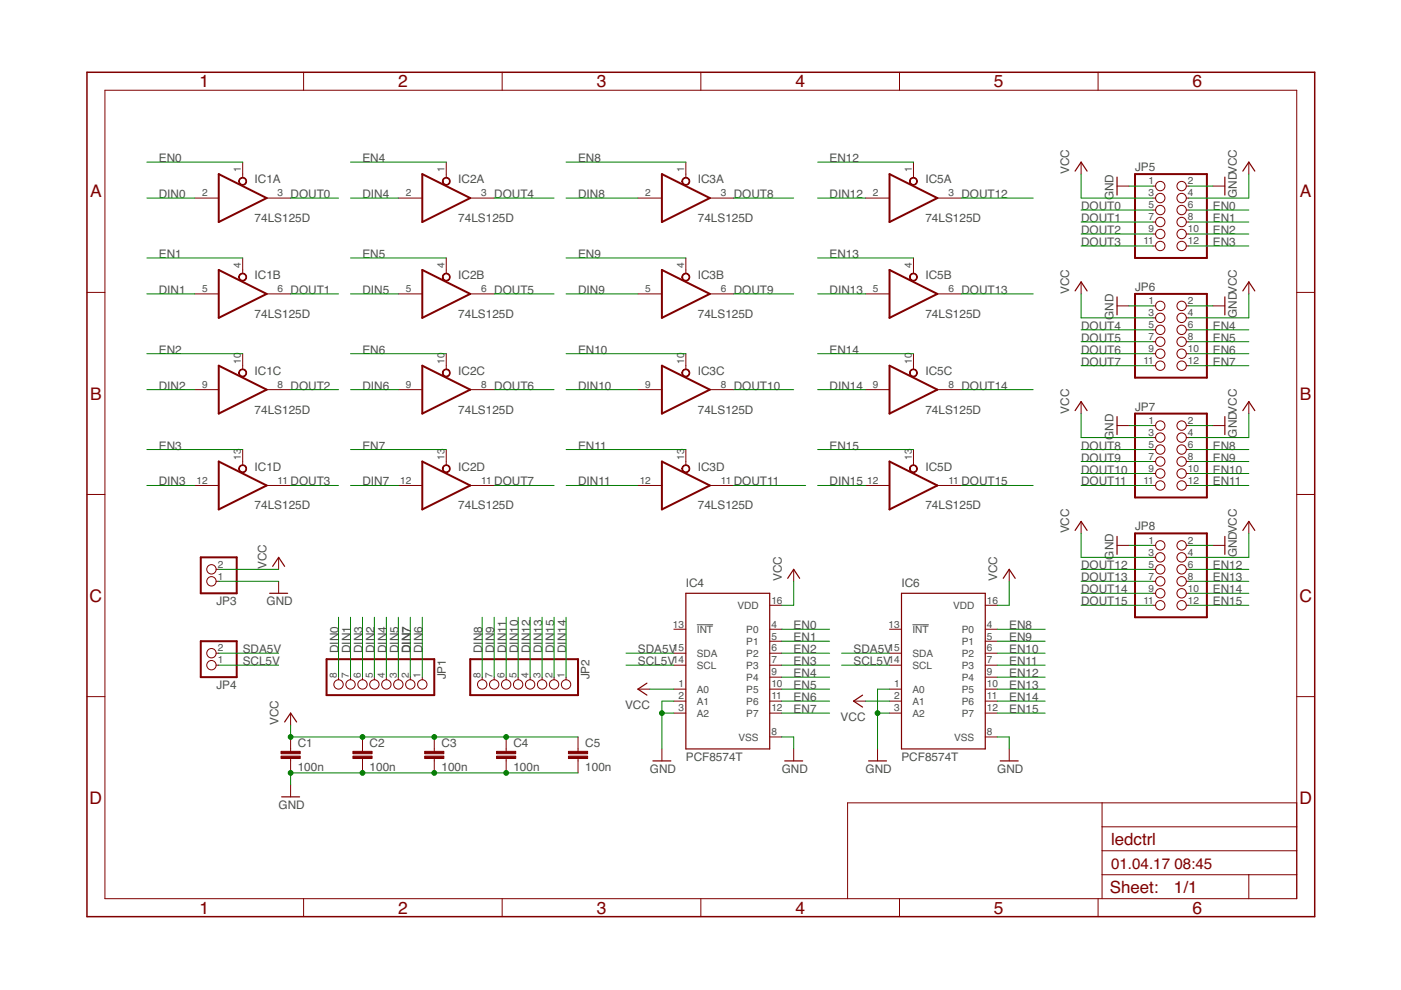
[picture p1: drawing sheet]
<svg xmlns="http://www.w3.org/2000/svg" width="297mm" height="210mm" viewBox="0 0 297 210" stroke-linecap="round" stroke-linejoin="round" font-family="sans-serif">
<defs><g id="words">
<g font-size="3.7" fill="#800000">
<text x="42.3" y="18.5">1</text>
<text x="84.4" y="18.5">2</text>
<text x="126.5" y="18.5">3</text>
<text x="168.6" y="18.5">4</text>
<text x="210.7" y="18.5">5</text>
<text x="252.9" y="18.5">6</text>
<text x="19.1" y="41.9">A</text>
<text x="275.6" y="41.9">A</text>
<text x="19.1" y="84.7">B</text>
<text x="275.6" y="84.7">B</text>
<text x="19" y="127.6">C</text>
<text x="275.5" y="127.6">C</text>
<text x="19" y="170.4">D</text>
<text x="275.5" y="170.4">D</text>
<text x="42.3" y="193.7">1</text>
<text x="84.4" y="193.7">2</text>
<text x="126.5" y="193.7">3</text>
<text x="168.6" y="193.7">4</text>
<text x="210.7" y="193.7">5</text>
<text x="252.9" y="193.7">6</text>
</g>
<g font-size="3.6" fill="#800000">
<text x="235.6" y="179.1">ledctrl</text>
<text x="235.3" y="189.4">Sheet:</text>
<text x="248.9" y="189.3">1/1</text>
</g>
<g font-size="3.2" fill="#800000">
<text x="235.6" y="184.2">01.04.17</text>
<text x="249" y="184.2">08:45</text>
</g>
<g font-size="2.5" fill="#505050">
<text x="33.7" y="34.4">EN0</text>
<text x="76.8" y="34.4">EN4</text>
<text x="122.6" y="34.4">EN8</text>
<text x="175.9" y="34.4">EN12</text>
<text x="33.7" y="42">DIN0</text>
<text x="54" y="38.8">IC1A</text>
<text x="61.6" y="42">DOUT0</text>
<text x="76.8" y="42">DIN4</text>
<text x="97.2" y="38.8">IC2A</text>
<text x="104.8" y="42">DOUT4</text>
<text x="122.6" y="42">DIN8</text>
<text x="148" y="38.8">IC3A</text>
<text x="155.6" y="42">DOUT8</text>
<text x="175.9" y="42">DIN12</text>
<text x="196.2" y="38.8">IC5A</text>
<text x="203.8" y="42">DOUT12</text>
<text x="226.7" y="36.9" transform="rotate(-90 226.7 36.9)">VCC</text>
<text x="240.6" y="36.3">JP5</text>
<text x="262.2" y="42" transform="rotate(-90 262.2 42)">GNDVCC</text>
<text x="54" y="47.1">74LS125D</text>
<text x="97.2" y="47.1">74LS125D</text>
<text x="148" y="47.1">74LS125D</text>
<text x="196.2" y="47.1">74LS125D</text>
<text x="229.2" y="44.5">DOUT0</text>
<text x="229.2" y="47.1">DOUT1</text>
<text x="236.1" y="42.5" transform="rotate(-90 236.1 42.5)">GND</text>
<text x="257.2" y="44.5">EN0</text>
<text x="257.2" y="47.1">EN1</text>
<text x="229.2" y="49.6">DOUT2</text>
<text x="229.2" y="52.1">DOUT3</text>
<text x="257.2" y="49.6">EN2</text>
<text x="257.2" y="52.1">EN3</text>
<text x="33.7" y="54.7">EN1</text>
<text x="54" y="59.1">IC1B</text>
<text x="76.8" y="54.7">EN5</text>
<text x="97.2" y="59.1">IC2B</text>
<text x="122.6" y="54.7">EN9</text>
<text x="148" y="59.1">IC3B</text>
<text x="175.9" y="54.7">EN13</text>
<text x="196.2" y="59.1">IC5B</text>
<text x="33.7" y="62.3">DIN1</text>
<text x="61.6" y="62.3">DOUT1</text>
<text x="76.8" y="62.3">DIN5</text>
<text x="104.8" y="62.3">DOUT5</text>
<text x="122.6" y="62.3">DIN9</text>
<text x="155.6" y="62.3">DOUT9</text>
<text x="175.9" y="62.3">DIN13</text>
<text x="203.8" y="62.3">DOUT13</text>
<text x="226.7" y="62.3" transform="rotate(-90 226.7 62.3)">VCC</text>
<text x="240.6" y="61.7">JP6</text>
<text x="54" y="67.4">74LS125D</text>
<text x="97.2" y="67.4">74LS125D</text>
<text x="148" y="67.4">74LS125D</text>
<text x="196.2" y="67.4">74LS125D</text>
<text x="229.2" y="69.9">DOUT4</text>
<text x="236.1" y="67.9" transform="rotate(-90 236.1 67.9)">GND</text>
<text x="257.2" y="69.9">EN4</text>
<text x="262.2" y="67.4" transform="rotate(-90 262.2 67.4)">GNDVCC</text>
<text x="33.7" y="75">EN2</text>
<text x="76.8" y="75">EN6</text>
<text x="122.6" y="75">EN10</text>
<text x="175.9" y="75">EN14</text>
<text x="229.2" y="72.5">DOUT5</text>
<text x="229.2" y="75">DOUT6</text>
<text x="229.2" y="77.5">DOUT7</text>
<text x="257.2" y="72.5">EN5</text>
<text x="257.2" y="75">EN6</text>
<text x="257.2" y="77.5">EN7</text>
<text x="33.7" y="82.6">DIN2</text>
<text x="54" y="79.4">IC1C</text>
<text x="61.6" y="82.6">DOUT2</text>
<text x="76.8" y="82.6">DIN6</text>
<text x="97.2" y="79.4">IC2C</text>
<text x="104.8" y="82.6">DOUT6</text>
<text x="122.6" y="82.6">DIN10</text>
<text x="148" y="79.4">IC3C</text>
<text x="155.6" y="82.6">DOUT10</text>
<text x="175.9" y="82.6">DIN14</text>
<text x="196.2" y="79.4">IC5C</text>
<text x="203.8" y="82.6">DOUT14</text>
<text x="54" y="87.7">74LS125D</text>
<text x="97.2" y="87.7">74LS125D</text>
<text x="148" y="87.7">74LS125D</text>
<text x="196.2" y="87.7">74LS125D</text>
<text x="226.7" y="87.7" transform="rotate(-90 226.7 87.7)">VCC</text>
<text x="240.6" y="87.1">JP7</text>
<text x="33.7" y="95.3">EN3</text>
<text x="76.8" y="95.3">EN7</text>
<text x="122.6" y="95.3">EN11</text>
<text x="175.9" y="95.3">EN15</text>
<text x="229.2" y="95.3">DOUT8</text>
<text x="236.1" y="93.2" transform="rotate(-90 236.1 93.2)">GND</text>
<text x="257.2" y="95.3">EN8</text>
<text x="262.2" y="92.8" transform="rotate(-90 262.2 92.8)">GNDVCC</text>
<text x="54" y="99.8">IC1D</text>
<text x="97.2" y="99.8">IC2D</text>
<text x="148" y="99.8">IC3D</text>
<text x="196.2" y="99.8">IC5D</text>
<text x="229.2" y="97.9">DOUT9</text>
<text x="229.2" y="100.4">DOUT10</text>
<text x="257.2" y="97.9">EN9</text>
<text x="257.2" y="100.4">EN10</text>
<text x="33.7" y="102.9">DIN3</text>
<text x="61.6" y="102.9">DOUT3</text>
<text x="76.8" y="102.9">DIN7</text>
<text x="104.8" y="102.9">DOUT7</text>
<text x="122.6" y="102.9">DIN11</text>
<text x="155.6" y="102.9">DOUT11</text>
<text x="175.9" y="102.9">DIN15</text>
<text x="203.8" y="102.9">DOUT15</text>
<text x="229.2" y="102.9">DOUT11</text>
<text x="257.2" y="102.9">EN11</text>
<text x="54" y="108">74LS125D</text>
<text x="97.2" y="108">74LS125D</text>
<text x="148" y="108">74LS125D</text>
<text x="196.2" y="108">74LS125D</text>
<text x="226.7" y="113.1" transform="rotate(-90 226.7 113.1)">VCC</text>
<text x="240.6" y="112.5">JP8</text>
<text x="236.1" y="118.6" transform="rotate(-90 236.1 118.6)">GND</text>
<text x="262.2" y="118.2" transform="rotate(-90 262.2 118.2)">GNDVCC</text>
<text x="56.5" y="120.7" transform="rotate(-90 56.5 120.7)">VCC</text>
<text x="145.4" y="124.5">IC4</text>
<text x="165.7" y="123.3" transform="rotate(-90 165.7 123.3)">VCC</text>
<text x="191.1" y="124.5">IC6</text>
<text x="211.4" y="123.3" transform="rotate(-90 211.4 123.3)">VCC</text>
<text x="229.2" y="120.7">DOUT12</text>
<text x="229.2" y="123.3">DOUT13</text>
<text x="229.2" y="125.8">DOUT14</text>
<text x="257.2" y="120.7">EN12</text>
<text x="257.2" y="123.3">EN13</text>
<text x="257.2" y="125.8">EN14</text>
<text x="45.9" y="128.2">JP3</text>
<text x="56.5" y="128.3">GND</text>
<text x="229.2" y="128.3">DOUT15</text>
<text x="257.2" y="128.3">EN15</text>
<text x="168.3" y="133.4">EN0</text>
<text x="168.3" y="135.9">EN1</text>
<text x="214" y="133.4">EN8</text>
<text x="214" y="135.9">EN9</text>
<text x="51.5" y="138.5">SDA5V</text>
<text x="51.5" y="141">SCL5V</text>
<text x="71.8" y="138.5" transform="rotate(-90 71.8 138.5)">DIN0</text>
<text x="74.3" y="138.5" transform="rotate(-90 74.3 138.5)">DIN1</text>
<text x="76.8" y="138.5" transform="rotate(-90 76.8 138.5)">DIN3</text>
<text x="79.4" y="138.5" transform="rotate(-90 79.4 138.5)">DIN2</text>
<text x="81.9" y="138.5" transform="rotate(-90 81.9 138.5)">DIN4</text>
<text x="84.5" y="138.5" transform="rotate(-90 84.5 138.5)">DIN5</text>
<text x="87" y="138.5" transform="rotate(-90 87 138.5)">DIN7</text>
<text x="89.5" y="138.5" transform="rotate(-90 89.5 138.5)">DIN6</text>
<text x="102.2" y="138.5" transform="rotate(-90 102.2 138.5)">DIN8</text>
<text x="104.8" y="138.5" transform="rotate(-90 104.8 138.5)">DIN9</text>
<text x="107.3" y="138.5" transform="rotate(-90 107.3 138.5)">DIN11</text>
<text x="109.9" y="138.5" transform="rotate(-90 109.9 138.5)">DIN10</text>
<text x="112.4" y="138.5" transform="rotate(-90 112.4 138.5)">DIN12</text>
<text x="114.9" y="138.5" transform="rotate(-90 114.9 138.5)">DIN13</text>
<text x="117.5" y="138.5" transform="rotate(-90 117.5 138.5)">DIN15</text>
<text x="120" y="138.5" transform="rotate(-90 120 138.5)">DIN14</text>
<text x="135.3" y="138.5">SDA5V</text>
<text x="135.3" y="141">SCL5V</text>
<text x="168.3" y="138.5">EN2</text>
<text x="168.3" y="141">EN3</text>
<text x="168.3" y="143.6">EN4</text>
<text x="181" y="138.5">SDA5V</text>
<text x="181" y="141">SCL5V</text>
<text x="214" y="138.5">EN10</text>
<text x="214" y="141">EN11</text>
<text x="214" y="143.6">EN12</text>
<text x="45.9" y="146">JP4</text>
<text x="94.5" y="144.1" transform="rotate(-90 94.5 144.1)">JP1</text>
<text x="125" y="144.1" transform="rotate(-90 125 144.1)">JP2</text>
<text x="168.3" y="146.1">EN5</text>
<text x="168.3" y="148.6">EN6</text>
<text x="214" y="146.1">EN13</text>
<text x="214" y="148.6">EN14</text>
<text x="59.1" y="153.7" transform="rotate(-90 59.1 153.7)">VCC</text>
<text x="132.5" y="150.4">VCC</text>
<text x="168.3" y="151.2">EN7</text>
<text x="178.2" y="153">VCC</text>
<text x="214" y="151.2">EN15</text>
<text x="63.1" y="158.4">C1</text>
<text x="78.4" y="158.4">C2</text>
<text x="93.6" y="158.4">C3</text>
<text x="108.8" y="158.4">C4</text>
<text x="124.1" y="158.4">C5</text>
<text x="145.4" y="161.3">PCF8574T</text>
<text x="191.1" y="161.3">PCF8574T</text>
<text x="63.1" y="163.5">100n</text>
<text x="78.4" y="163.5">100n</text>
<text x="93.6" y="163.5">100n</text>
<text x="108.8" y="163.5">100n</text>
<text x="124.1" y="163.5">100n</text>
<text x="137.8" y="163.9">GND</text>
<text x="165.7" y="163.9">GND</text>
<text x="183.5" y="163.9">GND</text>
<text x="211.4" y="163.9">GND</text>
<text x="59.1" y="171.5">GND</text>
</g>
<g font-size="2.1" fill="#505050">
<text x="42.8" y="41.6">2</text>
<text x="51.1" y="36.6" transform="rotate(-90 51.1 36.6)">1</text>
<text x="58.9" y="41.6">3</text>
<text x="86" y="41.6">2</text>
<text x="94.3" y="36.6" transform="rotate(-90 94.3 36.6)">1</text>
<text x="102" y="41.6">3</text>
<text x="136.8" y="41.6">2</text>
<text x="145.1" y="36.6" transform="rotate(-90 145.1 36.6)">1</text>
<text x="152.8" y="41.6">3</text>
<text x="185.1" y="41.6">2</text>
<text x="193.3" y="36.6" transform="rotate(-90 193.3 36.6)">1</text>
<text x="201.1" y="41.6">3</text>
<text x="243.5" y="39.1">1</text>
<text x="243.5" y="41.6">3</text>
<text x="251.9" y="39.1">2</text>
<text x="251.9" y="41.6">4</text>
<text x="243.5" y="44.2">5</text>
<text x="243.5" y="46.7">7</text>
<text x="251.9" y="44.2">6</text>
<text x="251.9" y="46.7">8</text>
<text x="242.4" y="51.8">11</text>
<text x="243.5" y="49.3">9</text>
<text x="251.9" y="49.3">10</text>
<text x="251.9" y="51.8">12</text>
<text x="51.1" y="56.9" transform="rotate(-90 51.1 56.9)">4</text>
<text x="94.3" y="56.9" transform="rotate(-90 94.3 56.9)">4</text>
<text x="145.1" y="56.9" transform="rotate(-90 145.1 56.9)">4</text>
<text x="193.3" y="56.9" transform="rotate(-90 193.3 56.9)">4</text>
<text x="42.8" y="62">5</text>
<text x="58.9" y="62">6</text>
<text x="86" y="62">5</text>
<text x="102" y="62">6</text>
<text x="136.8" y="62">5</text>
<text x="152.8" y="62">6</text>
<text x="185.1" y="62">5</text>
<text x="201.1" y="62">6</text>
<text x="243.5" y="64.5">1</text>
<text x="251.9" y="64.5">2</text>
<text x="243.5" y="67">3</text>
<text x="243.5" y="69.6">5</text>
<text x="251.9" y="67">4</text>
<text x="251.9" y="69.6">6</text>
<text x="51.1" y="77.2" transform="rotate(-90 51.1 77.2)">10</text>
<text x="94.3" y="77.2" transform="rotate(-90 94.3 77.2)">10</text>
<text x="145.1" y="77.2" transform="rotate(-90 145.1 77.2)">10</text>
<text x="193.3" y="77.2" transform="rotate(-90 193.3 77.2)">10</text>
<text x="242.4" y="77.2">11</text>
<text x="243.5" y="72.1">7</text>
<text x="243.5" y="74.6">9</text>
<text x="251.9" y="72.1">8</text>
<text x="251.9" y="74.6">10</text>
<text x="251.9" y="77.2">12</text>
<text x="42.8" y="82.3">9</text>
<text x="58.9" y="82.3">8</text>
<text x="86" y="82.3">9</text>
<text x="102" y="82.3">8</text>
<text x="136.8" y="82.3">9</text>
<text x="152.8" y="82.3">8</text>
<text x="185.1" y="82.3">9</text>
<text x="201.1" y="82.3">8</text>
<text x="243.5" y="89.9">1</text>
<text x="251.9" y="89.9">2</text>
<text x="243.5" y="92.4">3</text>
<text x="243.5" y="95">5</text>
<text x="251.9" y="92.4">4</text>
<text x="251.9" y="95">6</text>
<text x="51.1" y="97.5" transform="rotate(-90 51.1 97.5)">13</text>
<text x="94.3" y="97.5" transform="rotate(-90 94.3 97.5)">13</text>
<text x="145.1" y="97.5" transform="rotate(-90 145.1 97.5)">13</text>
<text x="193.3" y="97.5" transform="rotate(-90 193.3 97.5)">13</text>
<text x="243.5" y="97.5">7</text>
<text x="243.5" y="100">9</text>
<text x="251.9" y="97.5">8</text>
<text x="251.9" y="100">10</text>
<text x="41.7" y="102.6">12</text>
<text x="58.9" y="102.6">11</text>
<text x="84.8" y="102.6">12</text>
<text x="102" y="102.6">11</text>
<text x="135.6" y="102.6">12</text>
<text x="152.8" y="102.6">11</text>
<text x="183.9" y="102.6">12</text>
<text x="201.1" y="102.6">11</text>
<text x="242.4" y="102.6">11</text>
<text x="251.9" y="102.6">12</text>
<text x="243.5" y="115.3">1</text>
<text x="243.5" y="117.8">3</text>
<text x="251.9" y="115.3">2</text>
<text x="251.9" y="117.8">4</text>
<text x="46.2" y="122.9">1</text>
<text x="46.2" y="120.4">2</text>
<text x="243.5" y="120.4">5</text>
<text x="243.5" y="122.9">7</text>
<text x="243.5" y="125.4">9</text>
<text x="251.9" y="120.4">6</text>
<text x="251.9" y="122.9">8</text>
<text x="251.9" y="125.4">10</text>
<text x="156.3" y="129.1">VDD</text>
<text x="163.5" y="128">16</text>
<text x="202.1" y="129.1">VDD</text>
<text x="209.3" y="128">16</text>
<text x="242.4" y="128">11</text>
<text x="251.9" y="128">12</text>
<text x="142.7" y="133.1">13</text>
<text x="147.8" y="134.2">INT</text>
<text x="158.2" y="134.2">P0</text>
<text x="158.2" y="136.7">P1</text>
<text x="163.5" y="133.1">4</text>
<text x="163.5" y="135.6">5</text>
<text x="188.4" y="133.1">13</text>
<text x="193.5" y="134.2">INT</text>
<text x="203.9" y="134.2">P0</text>
<text x="203.9" y="136.7">P1</text>
<text x="209.3" y="133.1">4</text>
<text x="209.3" y="135.6">5</text>
<text x="46.2" y="140.7">1</text>
<text x="46.2" y="138.1">2</text>
<text x="71.4" y="143.8" transform="rotate(-90 71.4 143.8)">8</text>
<text x="74" y="143.8" transform="rotate(-90 74 143.8)">7</text>
<text x="76.5" y="143.8" transform="rotate(-90 76.5 143.8)">6</text>
<text x="79" y="143.8" transform="rotate(-90 79 143.8)">5</text>
<text x="81.6" y="143.8" transform="rotate(-90 81.6 143.8)">4</text>
<text x="84.1" y="143.8" transform="rotate(-90 84.1 143.8)">3</text>
<text x="86.6" y="143.8" transform="rotate(-90 86.6 143.8)">2</text>
<text x="89.2" y="143.8" transform="rotate(-90 89.2 143.8)">1</text>
<text x="101.9" y="143.8" transform="rotate(-90 101.9 143.8)">8</text>
<text x="104.4" y="143.8" transform="rotate(-90 104.4 143.8)">7</text>
<text x="107" y="143.8" transform="rotate(-90 107 143.8)">6</text>
<text x="109.5" y="143.8" transform="rotate(-90 109.5 143.8)">5</text>
<text x="112" y="143.8" transform="rotate(-90 112 143.8)">4</text>
<text x="114.6" y="143.8" transform="rotate(-90 114.6 143.8)">3</text>
<text x="117.1" y="143.8" transform="rotate(-90 117.1 143.8)">2</text>
<text x="119.7" y="143.8" transform="rotate(-90 119.7 143.8)">1</text>
<text x="142.7" y="140.7">14</text>
<text x="142.7" y="138.1">15</text>
<text x="147.8" y="141.8">SCL</text>
<text x="147.8" y="139.2">SDA</text>
<text x="158.2" y="139.2">P2</text>
<text x="158.2" y="141.8">P3</text>
<text x="163.5" y="138.1">6</text>
<text x="163.5" y="140.7">7</text>
<text x="163.5" y="143.2">9</text>
<text x="188.4" y="140.7">14</text>
<text x="188.4" y="138.1">15</text>
<text x="193.5" y="141.8">SCL</text>
<text x="193.5" y="139.2">SDA</text>
<text x="203.9" y="139.2">P2</text>
<text x="203.9" y="141.8">P3</text>
<text x="209.3" y="138.1">6</text>
<text x="209.3" y="140.7">7</text>
<text x="209.3" y="143.2">9</text>
<text x="143.9" y="145.7">1</text>
<text x="143.9" y="148.3">2</text>
<text x="147.8" y="146.9">A0</text>
<text x="147.8" y="149.4">A1</text>
<text x="158.2" y="144.3">P4</text>
<text x="158.2" y="146.9">P5</text>
<text x="158.2" y="149.4">P6</text>
<text x="163.5" y="145.7">10</text>
<text x="163.5" y="148.3">11</text>
<text x="189.6" y="145.7">1</text>
<text x="189.6" y="148.3">2</text>
<text x="193.5" y="146.9">A0</text>
<text x="193.5" y="149.4">A1</text>
<text x="203.9" y="144.3">P4</text>
<text x="203.9" y="146.9">P5</text>
<text x="203.9" y="149.4">P6</text>
<text x="209.3" y="145.7">10</text>
<text x="209.3" y="148.3">11</text>
<text x="143.9" y="150.8">3</text>
<text x="147.8" y="151.9">A2</text>
<text x="158.2" y="151.9">P7</text>
<text x="163.5" y="155.9">8</text>
<text x="163.5" y="150.8">12</text>
<text x="189.6" y="150.8">3</text>
<text x="193.5" y="151.9">A2</text>
<text x="203.9" y="151.9">P7</text>
<text x="209.3" y="155.9">8</text>
<text x="209.3" y="150.8">12</text>
<text x="156.6" y="157">VSS</text>
<text x="202.3" y="157">VSS</text>
</g>
</g></defs>
<path d="M147.7 132.5h3.5M193.5 132.5h3.4" fill="none" stroke="#505050" stroke-width=".21"/>
<g fill="none" stroke="#800000" stroke-width=".42">
<path d="M46.4 36.9l10.1 5.1-10.1 5.1zM89.5 36.9l10.2 5.1-10.2 5.1zM140.3 36.9l10.2 5.1-10.2 5.1zM188.6 36.9l10.1 5.1-10.1 5.1zM240.6 36.9h15.3v17.8h-15.3zM46.4 57.2l10.1 5.1-10.1 5.1zM89.5 57.2l10.2 5.1-10.2 5.1zM140.3 57.2l10.2 5.1-10.2 5.1zM188.6 57.2l10.1 5.1-10.1 5.1zM46.4 77.5l10.1 5.1-10.1 5.1zM89.5 77.5l10.2 5.1-10.2 5.1zM140.3 77.5l10.2 5.1-10.2 5.1z"/>
<path d="M188.6 77.5l10.1 5.1-10.1 5.1zM240.6 62.3h15.3v17.8h-15.3zM46.4 97.9l10.1 5-10.1 5.1zM89.5 97.9l10.2 5-10.2 5.1zM140.3 97.9l10.2 5-10.2 5.1zM188.6 97.9l10.1 5-10.1 5.1zM240.6 87.7h15.3v17.8h-15.3zM42.6 118.2h7.6v7.6h-7.6zM240.6 113.1h15.3v17.8h-15.3zM42.6 136h7.6v7.6h-7.6zM69.2 139.8h22.9v7.6h-22.9zM99.7 139.8h22.9v7.6h-22.9z"/>
</g>
<g fill="none" stroke="#800000" stroke-width=".21">
<path d="M22.2 19.1h252.7v171.4h-252.7zM64.4 15.3v3.8M106.5 15.3v3.8M148.6 15.3v3.8M190.7 15.3v3.8M232.8 15.3v3.8M51.5 34.4v3.3M94.6 34.4v3.3M145.4 34.4v3.3M193.7 34.4v3.3M229.2 34.4v2.5M236.8 39.5h2.6"/>
<path d="M244.5 39.5h.5M251.5 39.5h.6M257.2 39.5h2.5M264.8 34.4v2.5M41.3 42h5.1M51.5 54.7v3.3M56.5 42h5.1M84.5 42h5M94.6 54.7v3.3M99.7 42h5.1M135.3 42h5M145.4 54.7v3.3"/>
<path d="M150.5 42h5.1M183.5 42h5.1M193.7 54.7v3.3M198.7 42h5.1M229.2 59.8v2.5M244.5 42h.5M244.5 44.5h.5M244.5 47.1h.5M244.5 49.6h.5M244.5 52.2h.5M251.5 42h.6M251.5 44.5h.6"/>
<path d="M251.5 47.1h.6M251.5 49.6h.6M251.5 52.2h.6M264.8 59.8v2.5M18.4 62h3.8M41.3 62.3h5.1M51.5 75v3.3M56.5 62.3h5.1M84.5 62.3h5M94.6 75v3.3M99.7 62.3h5.1M135.3 62.3h5"/>
<path d="M145.4 75v3.3M150.5 62.3h5.1M183.5 62.3h5.1M193.7 75v3.3M198.7 62.3h5.1M236.8 64.9h2.6M244.5 64.9h.5M244.5 67.4h.5M244.5 69.9h.5M244.5 72.5h.5M244.5 75h.5M244.5 77.5h.5"/>
<path d="M251.5 64.9h.6M251.5 67.4h.6M251.5 69.9h.6M251.5 72.5h.6M251.5 75h.6M251.5 77.5h.6M257.2 64.9h2.5M274.9 62h3.8M41.3 82.6h5.1M51.5 95.3v3.3M56.5 82.6h5.1M84.5 82.6h5"/>
<path d="M94.6 95.3v3.3M99.7 82.6h5.1M135.3 82.6h5M145.4 95.3v3.3M150.5 82.6h5.1M183.5 82.6h5.1M193.7 95.3v3.3M198.7 82.6h5.1M229.2 85.2v2.5M236.8 90.2h2.6M244.5 90.2h.5M244.5 92.8h.5"/>
<path d="M244.5 95.3h.5M244.5 97.9h.5M251.5 90.2h.6M251.5 92.8h.6M251.5 95.3h.6M251.5 97.9h.6M257.2 90.2h2.5M264.8 85.2v2.5M18.4 104.8h3.8M41.3 102.9h5.1M56.5 102.9h5.1M59.1 118.2v2.5"/>
<path d="M84.5 102.9h5M99.7 102.9h5.1M135.3 102.9h5M150.5 102.9h5.1M183.5 102.9h5.1M198.7 102.9h5.1M229.2 110.6v2.5M236.8 115.6h2.6M244.5 102.9h.5M244.5 100.4h.5M244.5 115.6h.5M244.5 118.2h.5"/>
<path d="M251.5 102.9h.6M251.5 100.4h.6M251.5 115.6h.6M251.5 118.2h.6M257.2 115.6h2.5M264.8 110.6v2.5M274.9 104.8h3.8M45.8 138.5h.6M45.8 120.7h.6M45.8 123.3h.6M59.1 123.3v2.5M142.9 138.5h2.5"/>
<path d="M142.9 133.4h2.5M163.2 138.5h2.5M163.2 133.4h2.5M163.2 128.3h2.5M163.2 136h2.5M168.3 120.7v2.6M188.6 138.5h2.5M188.6 133.4h2.5M208.9 138.5h2.5M208.9 133.4h2.5M208.9 128.3h2.5M208.9 136h2.5"/>
<path d="M214 120.7v2.6M244.5 128.3h.5M244.5 120.7h.5M244.5 123.3h.5M244.5 125.8h.5M251.5 128.3h.6M251.5 120.7h.6M251.5 123.3h.6M251.5 125.8h.6M18.4 147.7h3.8M45.8 141h.6M61.6 151.2v2.5"/>
<path d="M61.6 156.3v3M71.8 143.6v.5M74.3 143.6v.5M76.9 143.6v.5M76.9 156.3v3M79.4 143.6v.5M81.9 143.6v.5M84.5 143.6v.5M87 143.6v.5M89.5 143.6v.5M92.1 156.3v3M102.2 143.6v.5"/>
<path d="M104.8 143.6v.5M107.3 143.6v.5M107.3 156.3v3M109.9 143.6v.5M112.4 143.6v.5M114.9 143.6v.5M117.5 143.6v.5M120 143.6v.5M122.6 156.3v3M135.3 146.1h2.5M140.3 158.8v2.5M142.9 141h2.5"/>
<path d="M142.9 146.1h2.5M142.9 148.7h2.5M142.9 151.2h2.5M163.2 141h2.5M163.2 146.1h2.5M163.2 148.7h2.5M163.2 151.2h2.5M163.2 156.3h2.5M163.2 143.6h2.5M168.3 158.8v2.5M181 148.7h2.5M186.1 158.8v2.5"/>
<path d="M188.6 141h2.5M188.6 146.1h2.5M188.6 148.7h2.5M188.6 151.2h2.5M208.9 141h2.5M208.9 146.1h2.5M208.9 148.7h2.5M208.9 151.2h2.5M208.9 156.3h2.5M208.9 143.6h2.5M214 158.8v2.5M274.9 147.7h3.8"/>
<path d="M61.6 160.8v3.1M61.6 166.4v2.6M76.9 160.8v3.1M92.1 160.8v3.1M107.3 160.8v3.1M122.6 160.8v3.1M233.7 170.2v20.3M233.7 175.3h41.2M274.9 170.2h-95.2v20.3M64.4 190.5v3.9M106.5 190.5v3.9M148.6 190.5v3.9"/>
<path d="M190.7 190.5v3.9M232.8 190.5v3.9M233.7 185.5h41.2M233.7 180.4h41.2M264.8 185.5v5"/>
<circle cx="246" cy="39.5" r=".99"/>
<circle cx="250.5" cy="39.5" r=".99"/>
<circle cx="246" cy="42" r=".99"/>
<circle cx="246" cy="44.5" r=".99"/>
<circle cx="246" cy="47.1" r=".99"/>
<circle cx="246" cy="52.2" r=".99"/>
<circle cx="246" cy="49.6" r=".99"/>
<circle cx="250.5" cy="42" r=".99"/>
<circle cx="250.5" cy="44.5" r=".99"/>
<circle cx="250.5" cy="47.1" r=".99"/>
<circle cx="250.5" cy="49.6" r=".99"/>
<circle cx="250.5" cy="52.2" r=".99"/>
<circle cx="246" cy="75" r=".99"/>
<circle cx="246" cy="77.5" r=".99"/>
<circle cx="246" cy="64.9" r=".99"/>
<circle cx="246" cy="67.4" r=".99"/>
<circle cx="246" cy="72.5" r=".99"/>
<circle cx="246" cy="69.9" r=".99"/>
<circle cx="250.5" cy="75" r=".99"/>
<circle cx="250.5" cy="77.5" r=".99"/>
<circle cx="250.5" cy="64.9" r=".99"/>
<circle cx="250.5" cy="67.4" r=".99"/>
<circle cx="250.5" cy="72.5" r=".99"/>
<circle cx="250.5" cy="69.9" r=".99"/>
<circle cx="246" cy="97.9" r=".99"/>
<circle cx="246" cy="92.8" r=".99"/>
<circle cx="246" cy="90.2" r=".99"/>
<circle cx="246" cy="95.3" r=".99"/>
<circle cx="250.5" cy="97.9" r=".99"/>
<circle cx="250.5" cy="92.8" r=".99"/>
<circle cx="250.5" cy="90.2" r=".99"/>
<circle cx="250.5" cy="95.3" r=".99"/>
<circle cx="246" cy="118.2" r=".99"/>
<circle cx="246" cy="100.4" r=".99"/>
<circle cx="246" cy="102.9" r=".99"/>
<circle cx="246" cy="115.6" r=".99"/>
<circle cx="250.5" cy="100.4" r=".99"/>
<circle cx="250.5" cy="118.2" r=".99"/>
<circle cx="250.5" cy="102.9" r=".99"/>
<circle cx="250.5" cy="115.6" r=".99"/>
<circle cx="44.8" cy="123.3" r=".99"/>
<circle cx="44.8" cy="120.7" r=".99"/>
<circle cx="44.8" cy="138.5" r=".99"/>
<circle cx="246" cy="128.3" r=".99"/>
<circle cx="246" cy="120.7" r=".99"/>
<circle cx="246" cy="123.3" r=".99"/>
<circle cx="246" cy="125.8" r=".99"/>
<circle cx="250.5" cy="128.3" r=".99"/>
<circle cx="250.5" cy="120.7" r=".99"/>
<circle cx="250.5" cy="123.3" r=".99"/>
<circle cx="250.5" cy="125.8" r=".99"/>
<circle cx="44.8" cy="141" r=".99"/>
<circle cx="71.8" cy="145.1" r=".99"/>
<circle cx="74.3" cy="145.1" r=".99"/>
<circle cx="76.9" cy="145.1" r=".99"/>
<circle cx="79.4" cy="145.1" r=".99"/>
<circle cx="81.9" cy="145.1" r=".99"/>
<circle cx="84.5" cy="145.1" r=".99"/>
<circle cx="87" cy="145.1" r=".99"/>
<circle cx="89.5" cy="145.1" r=".99"/>
<circle cx="102.2" cy="145.1" r=".99"/>
<circle cx="104.8" cy="145.1" r=".99"/>
<circle cx="107.3" cy="145.1" r=".99"/>
<circle cx="109.9" cy="145.1" r=".99"/>
<circle cx="112.4" cy="145.1" r=".99"/>
<circle cx="114.9" cy="145.1" r=".99"/>
<circle cx="117.5" cy="145.1" r=".99"/>
<circle cx="120" cy="145.1" r=".99"/>
</g>
<g fill="#800000" stroke="#800000" stroke-width=".21">
<path d="M50.8 37.9a.84 .84 0 0 1 1.3 0 .84 .84 0 0 1-.4 1.3 .84 .84 0 0 1-1.1-.8h.2a.69 .69 0 0 1 .9-.6 .69 .69 0 0 1 .2 1.1 .69 .69 0 0 1-1.1-.2v-.3h-.2z" fill-rule="evenodd"/>
<path d="M50.8 58.2a.84 .84 0 0 1 1.3 0 .84 .84 0 0 1-.4 1.3 .84 .84 0 0 1-1.1-.7h.2a.69 .69 0 0 1 .9-.7 .69 .69 0 0 1 .2 1.1 .69 .69 0 0 1-1.1-.2v-.2h-.2z" fill-rule="evenodd"/>
<path d="M50.8 78.5a.84 .84 0 0 1 1.3 .1 .84 .84 0 0 1-.4 1.3 .84 .84 0 0 1-1.1-.8h.2a.69 .69 0 0 1 .9-.7 .69 .69 0 0 1 .2 1.2 .69 .69 0 0 1-1.1-.3v-.2h-.2z" fill-rule="evenodd"/>
<path d="M50.8 98.9a.84 .84 0 0 1 1.3 0 .84 .84 0 0 1-.4 1.3 .84 .84 0 0 1-1.1-.8h.2a.69 .69 0 0 1 .9-.7 .69 .69 0 0 1 .2 1.2 .69 .69 0 0 1-1.1-.3v-.2h-.2z" fill-rule="evenodd"/>
<path d="M94 37.9a.83 .83 0 0 1 1.3 .1 .83 .83 0 0 1-.4 1.2 .83 .83 0 0 1-1.1-.8h.1a.68 .68 0 0 1 1-.6 .68 .68 0 0 1 .2 1.1 .68 .68 0 0 1-1.1-.2l-.1-.3h-.1z" fill-rule="evenodd"/>
<path d="M94 58.2a.83 .83 0 0 1 1.3 0 .83 .83 0 0 1-.4 1.3 .83 .83 0 0 1-1.1-.7h.1a.68 .68 0 0 1 1-.7 .68 .68 0 0 1 .2 1.1 .68 .68 0 0 1-1.1-.2l-.1-.2h-.1z" fill-rule="evenodd"/>
<path d="M94 78.5a.83 .83 0 0 1 1.3 .1 .83 .83 0 0 1-.4 1.2 .83 .83 0 0 1-1.1-.7h.1a.68 .68 0 0 1 1-.7 .68 .68 0 0 1 .2 1.1 .68 .68 0 0 1-1.1-.2l-.1-.2h-.1z" fill-rule="evenodd"/>
<path d="M94 98.9a.83 .83 0 0 1 1.3 0 .83 .83 0 0 1-.4 1.3 .83 .83 0 0 1-1.1-.8h.1a.68 .68 0 0 1 1-.7 .68 .68 0 0 1 .2 1.2 .68 .68 0 0 1-1.1-.3l-.1-.2h-.1z" fill-rule="evenodd"/>
<path d="M144.8 37.9a.84 .84 0 0 1 1.3 .1 .84 .84 0 0 1-.5 1.3 .84 .84 0 0 1-1-.9h.1a.69 .69 0 0 1 1-.5 .69 .69 0 0 1 .2 1.1 .69 .69 0 0 1-1.1-.3l-.1-.3h-.1z" fill-rule="evenodd"/>
<path d="M144.9 58a.84 .84 0 0 1 1.3 .4 .84 .84 0 0 1-.6 1.2 .84 .84 0 0 1-1-.8h.1a.69 .69 0 0 1 1-.6 .69 .69 0 0 1 .2 1.1 .69 .69 0 0 1-1.1-.3l-.1-.2h-.1v-.3z" fill-rule="evenodd"/>
<path d="M144.8 78.5a.84 .84 0 0 1 1.3 .1 .84 .84 0 0 1-.5 1.3 .84 .84 0 0 1-1-.8h.1a.69 .69 0 0 1 1-.6 .69 .69 0 0 1 .2 1.2 .69 .69 0 0 1-1.1-.4l-.1-.2h-.1z" fill-rule="evenodd"/>
<path d="M144.8 98.9a.84 .84 0 0 1 1.3 0 .84 .84 0 0 1-.5 1.3 .84 .84 0 0 1-1-.8h.1a.69 .69 0 0 1 1-.6 .69 .69 0 0 1 .2 1.2 .69 .69 0 0 1-1.1-.4l-.1-.2h-.1z" fill-rule="evenodd"/>
<path d="M193 37.9a.84 .84 0 0 1 1.4 0 .84 .84 0 0 1-.5 1.3 .84 .84 0 0 1-1.1-.8h.2a.68 .68 0 0 1 .9-.6 .68 .68 0 0 1 .2 1.1 .68 .68 0 0 1-1.1-.2v-.3h-.2z" fill-rule="evenodd"/>
<path d="M193 58.2a.84 .84 0 0 1 1.4 0 .84 .84 0 0 1-.5 1.3 .84 .84 0 0 1-1.1-.7h.2a.68 .68 0 0 1 .9-.7 .68 .68 0 0 1 .2 1.1 .68 .68 0 0 1-1.1-.2v-.2h-.2z" fill-rule="evenodd"/>
<path d="M193 78.5a.84 .84 0 0 1 1.4 .1 .84 .84 0 0 1-.5 1.3 .84 .84 0 0 1-1.1-.8h.2a.68 .68 0 0 1 .9-.7 .68 .68 0 0 1 .2 1.1 .68 .68 0 0 1-1.1-.2v-.2h-.2z" fill-rule="evenodd"/>
<path d="M193 98.9a.84 .84 0 0 1 1.4 0 .84 .84 0 0 1-.5 1.3 .84 .84 0 0 1-1.1-.8h.2a.68 .68 0 0 1 .9-.7 .68 .68 0 0 1 .2 1.2 .68 .68 0 0 1-1.1-.3v-.2h-.2z" fill-rule="evenodd"/>
</g>
<g fill="none" stroke="#800000" stroke-width=".25">
<path d="M227.9 36.3l1.3-1.9 1.3 1.9M236.8 37.5v3.9M259.7 37.5v3.9M263.5 36.3l1.3-1.9 1.2 1.9M227.9 61.7l1.3-1.9 1.3 1.9M236.8 62.9v3.9M259.7 62.9v3.9M263.5 61.7l1.3-1.9 1.2 1.9M227.9 87.1l1.3-1.9 1.3 1.9M236.8 88.3v3.8M259.7 88.3v3.8M263.5 87.1l1.3-1.9 1.2 1.9"/>
<path d="M227.9 112.5l1.3-1.9 1.3 1.9M236.8 113.7v3.8M259.7 113.7v3.8M263.5 112.5l1.3-1.9 1.2 1.9M57.2 125.8h3.8M57.8 120.1l1.3-1.9 1.2 1.9M145.4 125.8h17.8v33h-17.8zM167 122.6l1.3-1.9 1.2 1.9M191.1 125.8h17.8v33h-17.8zM212.7 122.6l1.3-1.9 1.2 1.9M60.3 153.1l1.3-1.9 1.3 1.9M137.2 144.8l-1.9 1.3 1.9 1.3"/>
<path d="M182.9 147.4l-1.9 1.3 1.9 1.2M59.7 169h3.8M138.4 161.3h3.8M166.4 161.3h3.8M184.1 161.3h3.9M212.1 161.3h3.8"/>
</g>
<g fill="#800000" stroke="#800000" stroke-width=".21">
<path d="M59.6 160.3h4v.5h-4z"/>
<path d="M59.6 159.3h4v.5h-4z"/>
<path d="M74.8 160.3h4.1v.5h-4.1z"/>
<path d="M74.8 159.3h4.1v.5h-4.1z"/>
<path d="M90 160.3h4.1v.5h-4.1z"/>
<path d="M90 159.3h4.1v.5h-4.1z"/>
<path d="M105.3 160.3h4v.5h-4z"/>
<path d="M105.3 159.3h4v.5h-4z"/>
<path d="M120.5 160.3h4.1v.5h-4.1z"/>
<path d="M120.5 159.3h4.1v.5h-4.1z"/>
</g>
<path d="M18.4 15.3h260.3v179.1h-260.3z" fill="none" stroke="#800000" stroke-width=".32"/>
<g fill="none" stroke="#008000" stroke-width=".21">
<path d="M31.1 34.4h20.4M74.3 34.4h20.3M120 34.4h25.4M173.4 34.4h20.3M229.2 36.9v5.1h15.3M239.4 39.5h5.1M252.1 39.5h5.1M264.8 36.9v5.1h-12.7M31.1 42h10.2M31.1 54.7h20.4M61.6 42h10.2M74.3 42h10.2"/>
<path d="M74.3 54.7h20.3M104.8 42h12.7M120 42h15.3M120 54.7h25.4M155.6 42h12.7M173.4 42h10.1M173.4 54.7h20.3M203.8 42h15.3M229.2 44.5h15.3M229.2 47.1h15.3M229.2 49.6h15.3M229.2 52.2h15.3"/>
<path d="M252.1 44.5h12.7M252.1 47.1h12.7M252.1 49.6h12.7M252.1 52.2h12.7M31.1 62.3h10.2M31.1 75h20.4M61.6 62.3h10.2M74.3 62.3h10.2M74.3 75h20.3M104.8 62.3h12.7M120 62.3h15.3M120 75h25.4"/>
<path d="M155.6 62.3h12.7M173.4 62.3h10.1M173.4 75h20.3M203.8 62.3h15.3M229.2 75h15.3M229.2 69.9h15.3M229.2 72.5h15.3M229.2 77.5h15.3M229.2 62.3v5.1h15.3M239.4 64.9h5.1M252.1 75h12.7M252.1 69.9h12.7"/>
<path d="M252.1 72.5h12.7M252.1 77.5h12.7M252.1 64.9h5.1M264.8 62.3v5.1h-12.7M31.1 82.6h10.2M31.1 95.3h20.4M61.6 82.6h10.2M74.3 82.6h10.2M74.3 95.3h20.3M104.8 82.6h12.7M120 82.6h15.3M120 95.3h25.4"/>
<path d="M155.6 82.6h12.7M173.4 82.6h10.1M173.4 95.3h20.3M203.8 82.6h15.3M229.2 95.3h15.3M229.2 97.9h15.3M229.2 87.7v5.1h15.3M239.4 90.2h5.1M252.1 95.3h12.7M252.1 97.9h12.7M252.1 90.2h5.1M264.8 87.7v5.1h-12.7"/>
<path d="M31.1 102.9h10.2M61.6 102.9h10.2M74.3 102.9h10.2M104.8 102.9h12.7M120 102.9h15.3M155.6 102.9h15.2M173.4 102.9h10.1M203.8 102.9h15.3M229.2 102.9h15.3M229.2 100.4h15.3M229.2 113.1v5.1h15.3M239.4 115.6h5.1"/>
<path d="M252.1 102.9h12.7M252.1 100.4h12.7M252.1 115.6h5.1M264.8 113.1v5.1h-12.7M46.4 138.5h12.7M46.4 120.7h12.7M46.4 123.3h12.7M71.8 130.9v12.7M74.3 130.9v12.7M76.9 130.9v12.7M79.4 130.9v12.7M81.9 130.9v12.7"/>
<path d="M84.5 130.9v12.7M87 130.9v12.7M89.5 130.9v12.7M102.2 130.9v12.7M104.8 130.9v12.7M107.3 130.9v12.7M109.9 130.9v12.7M112.4 130.9v12.7M114.9 130.9v12.7M117.5 130.9v12.7M120 130.9v12.7M132.7 138.5h10.2"/>
<path d="M165.7 133.4h10.2M165.7 136h10.2M165.7 138.5h10.2M168.3 123.3v5h-2.6M178.4 138.5h10.2M211.4 133.4h10.2M211.4 136h10.2M211.4 138.5h10.2M214 123.3v5h-2.6M229.2 120.7h15.3M229.2 123.3h15.3M229.2 125.8h15.3"/>
<path d="M229.2 128.3h15.3M252.1 120.7h12.7M252.1 123.3h12.7M252.1 125.8h12.7M252.1 128.3h12.7M46.4 141h12.7M61.6 153.7v2.6h61M132.7 141h10.2M137.8 146.1h5.1M140.3 151.2h2.6M142.9 148.7h-2.6v10.1M165.7 141h10.2"/>
<path d="M165.7 143.6h10.2M165.7 146.1h10.2M165.7 148.7h10.2M165.7 151.2h10.2M165.7 156.3h2.6v2.5M178.4 141h10.2M183.5 148.7h5.1M186.1 151.2h2.5M188.6 146.1h-2.5v12.7M211.4 141h10.2M211.4 143.6h10.2M211.4 146.1h10.2"/>
<path d="M211.4 148.7h10.2M211.4 151.2h10.2M211.4 156.3h2.6v2.5M122.6 163.9h-61v2.5"/>
</g>
<g fill="#008000" stroke="#008000" stroke-width=".21">
<circle cx="61.6" cy="156.3" r=".51"/>
<circle cx="76.9" cy="156.3" r=".51"/>
<circle cx="92.1" cy="156.3" r=".51"/>
<circle cx="107.3" cy="156.3" r=".51"/>
<circle cx="140.3" cy="151.2" r=".51"/>
<circle cx="186.1" cy="151.2" r=".51"/>
<circle cx="61.6" cy="163.9" r=".51"/>
<circle cx="76.9" cy="163.9" r=".51"/>
<circle cx="92.1" cy="163.9" r=".51"/>
<circle cx="107.3" cy="163.9" r=".51"/>
</g>
<use href="#words"/>
</svg>
